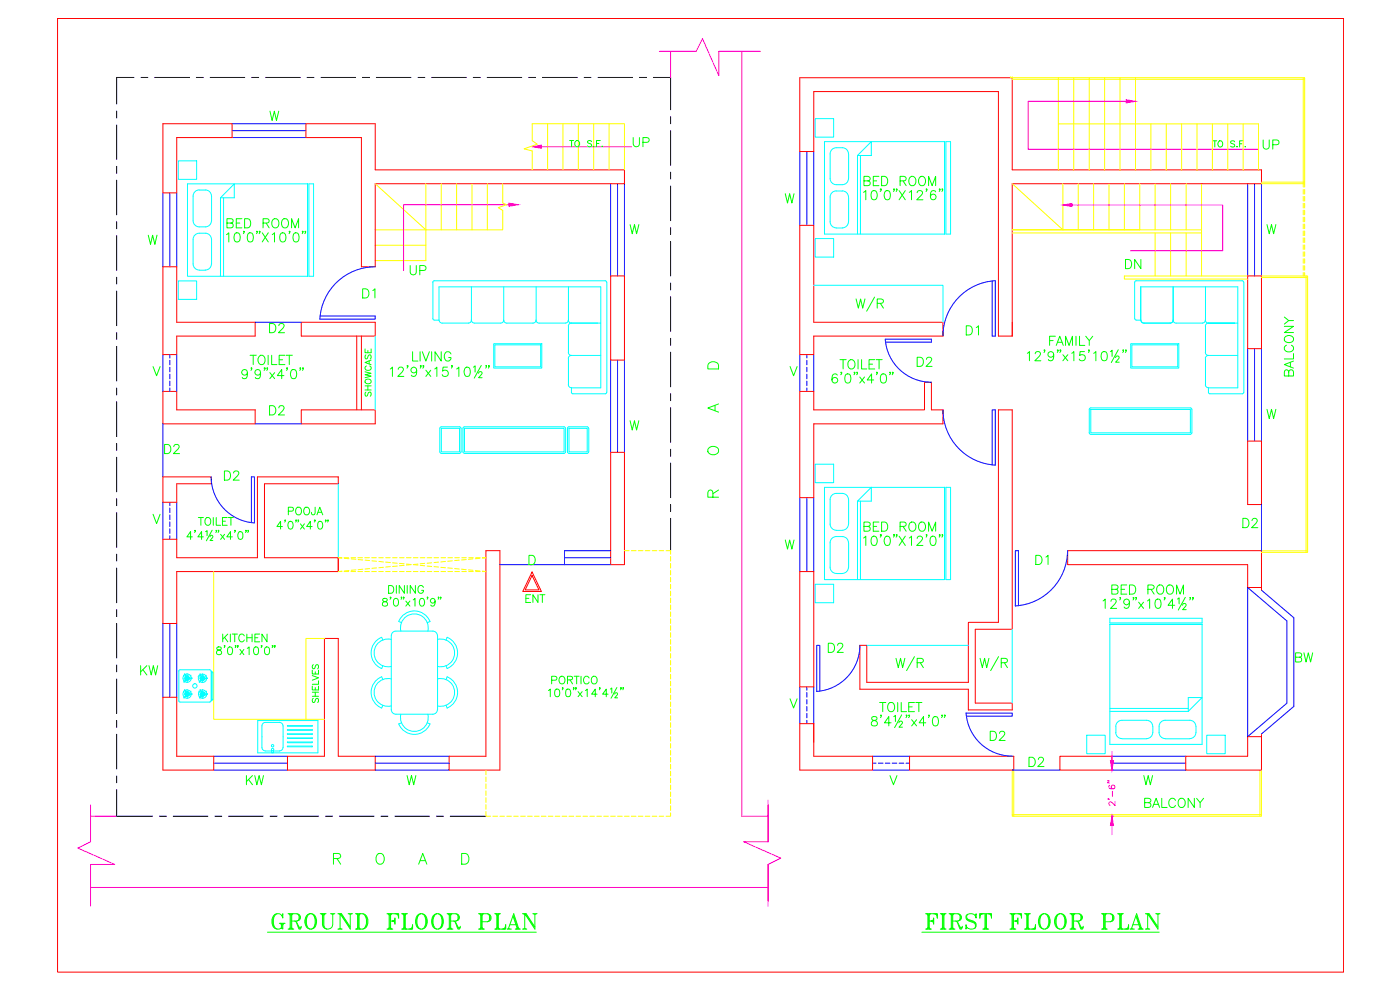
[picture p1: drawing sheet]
<svg xmlns="http://www.w3.org/2000/svg" width="420mm" height="297mm" viewBox="0 0 420 297" stroke-linecap="round" stroke-linejoin="round" font-family="sans-serif">
<defs><g id="words">
<g font-size="9.3" fill="#0f0">
<text x="79.4" y="280.8">%%UGROUND FLOOR PLAN</text>
<text x="275.9" y="280.8">%%UFIRST FLOOR PLAN</text>
</g>
<g font-size="7.9" fill="#0f0">
<text x="256.1" y="94.5">W/R</text>
<text x="268.1" y="202.5">W/R</text>
<text x="293.2" y="202.5">W/R</text>
</g>
<g font-size="6.6" fill="#0f0">
<text x="217" y="150.3" transform="rotate(-90 217 150.3)">R O A D</text>
<text x="99.1" y="260.3">R O A D</text>
</g>
<g font-size="6.2" fill="#0f0">
<text x="80.1" y="37.4">W</text>
<text x="189.1" y="45.2">UP</text>
<text x="258.2" y="56.8">BED ROOM</text>
<text x="67.4" y="69.5">BED ROOM</text>
<text x="336.9" y="81.8">DN</text>
<text x="107.9" y="90.7">D1</text>
<text x="314" y="104.8">FAMILY</text>
<text x="74.1" y="110.8">TOILET</text>
<text x="122.8" y="109.7">LIVING</text>
<text x="251.2" y="111.8">TOILET</text>
<text x="274.5" y="111.1">D2</text>
<text x="389.5" y="113.9" transform="rotate(-90 389.5 113.9)">BALCONY</text>
<text x="80.1" y="125.6">D2</text>
<text x="48.7" y="137.2">D2</text>
<text x="66.3" y="145.3">D2</text>
<text x="258.2" y="160.5">BED ROOM</text>
<text x="372.2" y="159.5">D2</text>
<text x="310.1" y="170.7">D1</text>
<text x="332.7" y="179.6">BED ROOM</text>
<text x="41.3" y="203.9">KW</text>
<text x="388.1" y="200">BW</text>
<text x="263.2" y="214.8">TOILET</text>
<text x="296.3" y="223.3">D2</text>
<text x="73" y="236.7">KW</text>
<text x="342.5" y="243.4">BALCONY</text>
</g>
<text font-size="6.2" fill="#0ff" x="122.1" y="83.6">UP</text>
<g font-size="5.7" fill="#0f0">
<text x="378.2" y="45.9">UP</text>
<text x="188.4" y="71.3">W</text>
<text x="379.2" y="71.3">W</text>
<text x="43.7" y="74.4">W</text>
<text x="80.1" y="100.9">D2</text>
<text x="288.9" y="101.6">D1</text>
<text x="115.7" y="179.2">DINING</text>
<text x="157" y="182">ENT</text>
<text x="247.6" y="196.8">D2</text>
<text x="308" y="231.1">D2</text>
</g>
<g font-size="5.3" fill="#0f0">
<text x="85.7" y="155.6">POOJA</text>
<text x="58.6" y="158.7">TOILET</text>
<text x="66" y="193.7">KITCHEN</text>
<text x="164.7" y="206.4">PORTICO</text>
</g>
<g font-size="4.9" fill="#0f0">
<text x="112.5" y="119.9" transform="rotate(-90 112.5 119.9)">SHOWCASE</text>
<text x="96.7" y="212" transform="rotate(-90 96.7 212)">SHELVES</text>
</g>
</g></defs>
<!-- layer: DIM -->
<path d="M197.9 15.4h11l1.9-3.8 4.9 11.1v-7.3h12.5M201.3 15.4v7.8M222.6 15.4v229.5h7.9M27.2 241.5v11.1l-3.8 1.9 11.1 4.9h-7.3v12.5M27.2 244.9h7.8M230.5 240.1v12.5h-7.3l11.1 4.9-3.8 1.9v11M230.5 259.4v12.5M27.2 266.3h203.3" fill="none" stroke="#f0f" stroke-width=".3"/>
<!-- layer: 0 -->
<g fill="none" stroke="#000" stroke-width=".3">
<path d="M35 33.3v2.1M35 37.5v10.3M40.2 23.2h-5.2v8M42.3 23.2h2.1M46.4 23.2h10.5M58.9 23.2h2.1M63.1 23.2h10.3M75.6 23.2h2M79.7 23.2h10.4M92.2 23.2h2M96.3 23.2h10.4M108.8 23.2h2.1"/>
<path d="M112.9 23.2h10.5M125.4 23.2h2.1M129.6 23.2h10.4M142 23.2h2.1M146.2 23.2h10.4M158.7 23.2h2M162.8 23.2h10.4M175.3 23.2h2.1M179.5 23.2h10.3M191.9 23.2h2.1M196.1 23.2h5.2v9.7M201.3 35v2.1"/>
<path d="M201.3 39.2v10.4M35 49.9v2.1M35 54.1v10.4M201.3 51.6v2.1M201.3 55.8v10.4M35 66.5v2.1M35 70.7v10.4M201.3 68.3v2.1M201.3 72.4v10.4M35 83.2v2.1M35 87.3v10.4M35 99.8v2.1"/>
<path d="M201.3 84.9v2.1M201.3 89.1v10.3M35 103.9v10.4M35 116.4v2.1M201.3 101.5v2.1M201.3 105.7v10.4M201.3 118.2v2M35 120.6v10.4M35 133.1v2M35 137.2v10.4M201.3 122.3v10.4M201.3 134.8v2.1"/>
<path d="M201.3 138.9v10.4M35 149.6v2.1M35 153.8v10.4M201.3 151.4v2.1M201.3 155.5v9.7M35 166.3v2.1M35 170.4v10.4M35 182.9v2.1M35 187.1v10.3M35 199.5v2.1M35 203.7v10.4M35 216.2v2"/>
<path d="M35 236.9v8h10.8M35 220.3v10.4M35 232.8v2.1M47.8 244.9h2.1M52 244.9h10.4M64.5 244.9h2M68.6 244.9h10.4M81.1 244.9h2.1M85.3 244.9h10.3M97.7 244.9h2.1M101.9 244.9h10.4M114.3 244.9h2.1"/>
<path d="M118.5 244.9h10.4M131 244.9h2.1M135.1 244.9h10.7"/>
</g>
<!-- layer: TEXT -->
<g fill="none" stroke="#0f0" stroke-width=".3">
<path d="M170.9 42.2h1.3M171.5 42.2v1.8M172.7 42.5l.2-.2a.84 .84 0 0 1 1.1 .9 .84 .84 0 0 1-1.3 .6l-.2-.5zM177.5 42.5l-.1-.2a.65 .65 0 0 0-1.1 .3l1.2 .9v.3l-.4 .2-.8-.2M178.1 43.9h.2zM179 43.1h.7M180.2 42.2h-1.2v1.8M180.6 43.9h.2zM235.7 58.1l.6 2.8 .7-2.8 .7 2.8 .6-2.8M259.2 57.7l.6-.5v2.7M261.8 57.3a.9 .9 0 0 1 1.3 .4 1.3 1.3 0 0 1 .1 1.6 1.3 1.3 0 0 1-1.4 .5 2.2 2.2 0 0 1 0-2.5zM265.8 57.3a.92 .92 0 0 1 1.3 .4 2.38 2.38 0 0 1-.3 2.1 .9 .9 0 0 1-1.3-.4 2.08 2.08 0 0 1 .3-2.1z"/>
<path d="M269.8 57.2l1.9 2.7M271.7 57.2l-1.9 2.7M272.9 57.7l.7-.5v2.7M275.3 57.8l.1-.4 .4-.2a.87 .87 0 0 1 1.1 .5l-.2 .6-1.6 1.6h1.9M280.8 57.6a.79 .79 0 0 0-.8-.4 .79 .79 0 0 0-.6 .5 1.65 1.65 0 0 0 .6 2.2 .85 .85 0 0 0 .9-.7 .85 .85 0 0 0-.7-1 .85 .85 0 0 0-1 .8M363.9 42.2h1.3M364.6 42.2v1.9M365.9 42.3a.87 .87 0 0 1 1.1 .9 .87 .87 0 0 1-1.1 .8l-.4-.6zM370.5 42.5l-.4-.3-.6 .1-.1 .6 1 .4 .1 .6-.4 .2-.8-.2M371.1 44h.2zM372 43.1h.7M373.2 42.2h-1.2v1.9"/>
<path d="M373.6 44h.2zM68 70.4l.7-.5v2.7M70.6 70a.93 .93 0 0 1 1.4 .4 1.75 1.75 0 0 1-.7 2.2h-.3a1.44 1.44 0 0 1-.6-2.2zM74.6 70a.89 .89 0 0 1 1.3 .4 2.31 2.31 0 0 1-.3 2.1 .9 .9 0 0 1-1.3-.4 2.38 2.38 0 0 1 .3-2.1zM78.7 69.9l1.8 2.7M80.5 69.9l-1.8 2.7M81.7 70.4l.7-.5v2.7M84.4 70a.89 .89 0 0 1 1.3 .4 1.75 1.75 0 0 1-.7 2.2h-.2a1.72 1.72 0 0 1-.4-2.6zM88.3 70a.88 .88 0 0 1 1.3 .4 1.79 1.79 0 0 1-.6 2.2h-.3a1.8 1.8 0 0 1-.4-2.6zM45.9 110l1.1 2.7 1-2.7M74.3 111.8a.87 .87 0 0 1-1.3 .7 .87 .87 0 0 1-.3-1.4 .87 .87 0 0 1 1.4 .2 2.58 2.58 0 0 1-.2 2.2 .82 .82 0 0 1-1.2-.3M78.2 111.8a.85 .85 0 0 1-1.2 .7 .85 .85 0 0 1-.3-1.3 .85 .85 0 0 1 1.4 .1 2.58 2.58 0 0 1-.3 2.2 .84 .84 0 0 1-1.2-.3"/>
<path d="M81 111.8l1.4 1.8M82.4 111.8l-1.4 1.8M85.2 112.7h-2l1.3-1.8v2.7M87.6 111a.92 .92 0 0 1 1.3 .4 2.38 2.38 0 0 1-.3 2.1 .9 .9 0 0 1-1.3-.4 2.08 2.08 0 0 1 .3-2.1zM117.1 110.7l.7-.5v2.7M119.5 110.8l.5-.6h.6l.3 .2a.88 .88 0 0 1-.2 1.2l-1.3 1.3h1.8M125.1 111.1a.87 .87 0 0 1-1.2 .7 .87 .87 0 0 1-.4-1.3 .87 .87 0 0 1 1.4 .1 1.91 1.91 0 0 1-.7 2.3l-.6-.1-.2-.2M127.8 111.1l1.5 1.8M129.3 111.1l-1.5 1.8M130.5 110.7l.6-.5v2.7M134.3 110.2h-1.3l-.2 1.2a.96 .96 0 0 1 1.5-.1 .96 .96 0 0 1-.2 1.5 .96 .96 0 0 1-1.4-.4M137 110.7l.7-.5v2.7"/>
<path d="M139.7 110.3a.84 .84 0 0 1 1.3 .4 1.41 1.41 0 0 1-.9 2.2 1.72 1.72 0 0 1-.4-2.6zM142.1 110.2l.5-.4v1.8M143.6 112v-.1a.55 .55 0 0 1 .6-.4 .55 .55 0 0 1 .5 .4l-1.1 1.4h1.1M144.4 109.6l-2.1 3.9M146 109.8h-.2h.2l-.2 .6M146.8 109.8h-.2h.2l-.2 .6M237.1 110l1.1 2.7 1-2.7M251.3 112.6a.83 .83 0 0 0-.8-.4 .83 .83 0 0 0-.7 .5 1.62 1.62 0 0 0 .7 2.2 .87 .87 0 0 0 .9-.8 .87 .87 0 0 0-.8-.9 .87 .87 0 0 0-.9 .8M253.9 112.3a.92 .92 0 0 1 1.3 .4 2.38 2.38 0 0 1-.2 2.1 .9 .9 0 0 1-1.3-.4 2.38 2.38 0 0 1 .2-2.1zM258 113.1l1.5 1.8M259.5 113.1l-1.5 1.8M262.2 114h-1.9l1.3-1.8v2.7"/>
<path d="M264.6 112.3a.95 .95 0 0 1 1.3 .4 1.79 1.79 0 0 1-.6 2.2h-.3a1.46 1.46 0 0 1-.7-2.2zM308.3 106l.6-.5v2.7M310.7 106.1l.5-.6 .9 .2a.87 .87 0 0 1-.2 1.2l-1.3 1.3h1.8M316.2 106.4a.87 .87 0 0 1-1.2 .7 .87 .87 0 0 1-.3-1.3 .87 .87 0 0 1 1.4 .1 1.91 1.91 0 0 1-.7 2.3l-.7-.1-.1-.2M319 106.4l1.5 1.8M320.5 106.4l-1.5 1.8M321.6 106l.7-.5v2.7M325.5 105.5h-1.4l-.1 1.2a.97 .97 0 0 1 1.5 0 .97 .97 0 0 1-.2 1.4 .97 .97 0 0 1-1.4-.4M328.2 106l.7-.5v2.7M330.9 105.6a.92 .92 0 0 1 1.3 .4 2.38 2.38 0 0 1-.3 2.1 .95 .95 0 0 1-1.3-.4 2.23 2.23 0 0 1 .3-2.1zM333.2 105.5l.6-.4v1.8M334.8 107.3v-.1a.55 .55 0 0 1 .5-.4 .55 .55 0 0 1 .6 .4l-1.1 1.5h1.1"/>
<path d="M335.6 104.9l-2.1 3.9M337.2 105.1l-.1 .1-.2-.1h.3l-.3 .6M338 105.1l-.1 .1-.2-.1h.3l-.3 .6M189.1 126.2l.6 2.8 .7-2.8 .7 2.8 .6-2.8M380.2 122.8l.7 2.8 .7-2.8 .6 2.8 .7-2.8M45.9 154.3l1.1 2.8 1-2.8M61.7 159.5l.4-.3v1.5M63.7 159.1l-1.8 3.2M71.7 159.6a.72 .72 0 0 1 1.1 .4l.1 .5a1 1 0 0 1-.6 1.3h-.2a1.45 1.45 0 0 1-.4-2.2zM73.9 159.2h-.2h.2l-.2 .6M74.5 159.2h-.2h.2l-.2 .6M84.8 158h-1.7l1.1-1.6v2.4"/>
<path d="M86.7 156.5a.72 .72 0 0 1 1.1 .4 1.08 1.08 0 0 1 .1 1.3 1.08 1.08 0 0 1-1.2 .4 1.73 1.73 0 0 1 0-2.1zM90.2 157.2l1.2 1.6M91.4 157.2l-1.2 1.6M93.7 158h-1.7l1.1-1.6v2.4M95.6 156.5a.72 .72 0 0 1 1.1 .4 1.08 1.08 0 0 1 .1 1.3 1.08 1.08 0 0 1-1.2 .4l-.3-.9zM57.7 161.1h-1.6l1.1-1.6v2.3M61 161.1h-1.6l1.1-1.6v2.3M63 161.1a.43 .43 0 0 1 .6-.5 .43 .43 0 0 1 .2 .7l-.8 .9h.9M66.2 160.3l1.2 1.5M67.4 160.3l-1.2 1.5M69.7 161.1h-1.6l1.1-1.6v2.3M115 179.7l-.1 .4 .3 .3a.86 .86 0 0 1 .9 .3 .86 .86 0 0 1 .1 1l-.9 .2-.5-.5a1.12 1.12 0 0 1 1.3-1.1l.1-.4a.87 .87 0 0 0-1.2-.2z"/>
<path d="M118.4 179.7a.72 .72 0 0 1 1.1 .3l.1 .6a.98 .98 0 0 1-.9 1.3 1.5 1.5 0 0 1-.3-2.2zM126.2 179.7a.72 .72 0 0 1 1.1 .3 1.08 1.08 0 0 1 .1 1.3 1.08 1.08 0 0 1-1.2 .4 1.73 1.73 0 0 1 0-2zM131.7 179.2h-.2h.2l-.2 .6M132.3 179.2h-.2h.2l-.2 .6M158.8 166.6h.9a1.49 1.49 0 0 1 1 1.4 1.49 1.49 0 0 1-1 1.4h-.9zM235.7 162l.6 2.8 .7-2.8 .7 2.8 .6-2.8M259.2 161.4l.6-.5v2.8M261.8 161a.83 .83 0 0 1 1.3 .4 1.42 1.42 0 0 1-.9 2.3 1.51 1.51 0 0 1-.7-2.3zM265.8 161a.84 .84 0 0 1 1.3 .4 1.41 1.41 0 0 1-1 2.3 1.72 1.72 0 0 1-.3-2.7zM269.8 160.9l1.9 2.8M271.7 160.9l-1.9 2.8M272.9 161.4l.7-.5v2.8"/>
<path d="M275.3 161.5l.5-.6h.5l.6 .5-.5 .9-1.3 1.4h1.9M279.5 161a.83 .83 0 0 1 1.3 .4 1.41 1.41 0 0 1-.9 2.3 1.8 1.8 0 0 1-.4-2.7zM347 179.9a.88 .88 0 0 1 1.3 .4 1.41 1.41 0 0 1-.9 2.2 1.85 1.85 0 0 1-.4-2.6zM355.7 179.2l-2.1 3.8M65.2 194.2a.45 .45 0 0 0 .2 .8l.4 .1a.68 .68 0 0 1 .7 .6 .68 .68 0 0 1-.5 .7l-.8-.1-.2-.3a1.11 1.11 0 0 1 1.3-1.1l.1-.5a.81 .81 0 0 0-1.2-.2zM68.6 194.2a.74 .74 0 0 1 1.1 .3 1.09 1.09 0 0 1 .1 1.3 1.09 1.09 0 0 1-1.2 .5l-.3-.9zM72 194.9l1.2 1.5M73.2 194.9l-1.2 1.5M74.2 194.5l.6-.4v2.3M76.4 194.2a.74 .74 0 0 1 1.1 .3l.1 .6a1 1 0 0 1-.8 1.3 1.46 1.46 0 0 1-.4-2.2zM79.7 194.2a.74 .74 0 0 1 1.1 .3l.1 .6a1 1 0 0 1-.9 1.3 1.5 1.5 0 0 1-.3-2.2zM121.8 180.3l1.2 1.6"/>
<path d="M123 180.3l-1.2 1.6M124 180l.5-.5v2.4M130.6 180.3a.72 .72 0 0 1-1 .7 .72 .72 0 0 1-.3-1.2 .72 .72 0 0 1 1.2 .1 1.13 1.13 0 0 1 .1 1.3 1.13 1.13 0 0 1-1.2 .5l-.1-.2M331 180.3l.7-.6v2.8M333.4 180.4l.1-.4 .4-.3 1 .3a.87 .87 0 0 1-.3 1.2l-1.3 1.3h1.8M339 180.7a.87 .87 0 0 1-1.2 .7 .87 .87 0 0 1-.4-1.4 .87 .87 0 0 1 1.4 .1 1.98 1.98 0 0 1-.6 2.4l-.8-.4M341.7 180.7l1.5 1.8M343.2 180.7l-1.5 1.8M344.4 180.3l.6-.6v2.8M352.6 181.6h-2l1.3-1.9v2.8M354.9 181.6v-.1a.54 .54 0 0 1 .6-.5 .54 .54 0 0 1 .5 .5l-1.1 1.4h1.1M164.6 207.2l.5-.4v2.2"/>
<path d="M166.8 206.8a.8 .8 0 0 1 1.1 .4l.1 .5a1 1 0 0 1-.7 1.3h-.2a1.48 1.48 0 0 1-.3-2.2zM170.1 206.8a.8 .8 0 0 1 1.1 .4 1.09 1.09 0 0 1 .1 1.3 1.09 1.09 0 0 1-1.2 .5l-.3-.9zM173.5 207.5l1.2 1.5M174.7 207.5l-1.2 1.5M175.7 207.2l.5-.4v2.2M179.2 208.3h-1.7l1.1-1.5v2.2M182.5 208.3h-1.7l1.1-1.5v2.2M183.2 206.8l.4-.4v1.5M184.5 208.3l.1-.4a.47 .47 0 0 1 .7 .3l-.8 1.2h.8M185.1 206.3l-1.7 3.2M186.4 206.4h-.2h.2l-.2 .6M187.1 206.4h-.2h.2l-.2 .6"/>
<path d="M237.1 209.7l1.1 2.7 1-2.7M261.7 215.1a.57 .57 0 0 0 .3 1 1.01 1.01 0 0 1 1.1 .4 1.01 1.01 0 0 1 0 1.2l-1 .1a.81 .81 0 0 1-.6-.9 .81 .81 0 0 1 .8-.7l.5-.1a.57 .57 0 0 0 .3-1zM267.4 216.9h-2l1.3-1.9v2.8M269.8 216.9a.51 .51 0 0 1 .6-.5 .51 .51 0 0 1 .3 .7l-.9 1.1h1M270.6 214.5l-2.1 3.8M273.6 215.9l1.5 1.9M275.1 215.9l-1.5 1.9M277.8 216.9h-2l1.4-1.9v2.8M280.2 215.1a.88 .88 0 0 1 1.3 .5 1.41 1.41 0 0 1-.9 2.2 1.54 1.54 0 0 1-.6-2.2zM282.8 214.6h-.2h.2l-.2 .7M283.6 214.6h-.2h.2l-.2 .7M122.2 232.7l.6 2.8 .7-2.8 .7 2.8 .6-2.8"/>
<path d="M267.1 232.7l1 2.8 1.1-2.8M343.3 232.7l.6 2.8 .7-2.8 .6 2.8 .7-2.8M80.3 279.7h80.7M276.6 279.7h71.3"/>
</g>
<!-- layer: WALL -->
<g fill="none" stroke="#f00" stroke-width=".3">
<path d="M17.3 5.5h385.9v286.2h-385.9zM48.9 37.1h20.7v4.2h-16.6v16.6h-4.1zM91.8 37.1h20.8v13.9h74.8v4.1h-74.8v25h-4.1v-38.8h-16.7zM240 23.3h63.8v27.7h74.8v4.1h-74.8v45.7h-4.2v-73.3h-55.4v18h-4.2zM240 67.6h4.2v29.1h38.8v4.1h-38.8v5.6h-4.2zM48.9 80.1h4.1v16.6h23.6v4.1h-23.6v5.6h-4.1zM90.4 96.7h22.2v4.1h-22.2zM183.3 82.8h4.1v25.2h-4.1zM374.4 82.8h4.2v21.8h-4.2zM48.9 117.4h4.1v5.6h23.6v4.2h-27.7zM107.1 100.8v22.2M108.5 100.8v22.2"/>
<path d="M240 117.4h4.2v5.6h33.3v-8.3h2v8.3h3.5v4.2h-38.8v22.1h-4.2zM90.4 123h22.2v4.2h-22.2zM183.3 135.7h4.1v33.7h-4.1zM299.6 123h4.2v65.8h-11.1v22.1h11.1v2.1h-13.2v-6.2h-32.5v-13.2h2v11.1h30.5v-18h9zM374.4 132.3h4.2v19.1h-4.2zM48.9 143.1h14.5v2.1h-10.4v5.5h-4.1zM48.9 161.8h4.1v5.5h24.3v-24.2h24.2v2.1h-22.1v22.1h22.1v4.2h-48.5v15.6h-4.1zM101.5 167.3v4.2M145.8 165.2h4.2v65.9h-15.2v-4.2h11zM159.7 171.6l2.8 5.9h-5.6zM159.7 172.7l2.1 4.3h-4.2zM240 171.5h4.2v34.6h-4.2z"/>
<path d="M378.6 176.3h-4.2v-6.9h-54v-4.2h58.2v11.9M378.6 169.4h.1M97.4 191.6h4.1v35.3h11.1v4.2h-26.3v-4.2h11.1zM48.9 209.2h4.1v17.7h11.1v4.2h-15.2zM240 217.1h4.2v9.8h17.7v4.2h-21.9zM273 226.9h31.2v4.2h-31.2zM318.1 226.9h15.6v4.2h-15.6zM378.6 220.2v10.9h-22.7v-4.2h18.5v-5.9h4.2"/>
</g>
<!-- layer: STR -->
<g fill="none" stroke="#ff0" stroke-width=".3">
<path d="M164.3 37.1v13.9M169 37.1v13.9M173.6 37.1v13.9M178.2 37.1v13.9M182.8 37.1v13.9M303.3 23.3h.1M303.3 23.3h88.2v31.8M303.8 23.3h.1M303.8 23.8h87.7M317.6 37.2h60.1v13.9M317.6 23.3v27.8M322.2 23.3v27.8"/>
<path d="M326.9 23.3v27.8M331.5 23.3v27.8M336.1 23.3v27.8M340.8 23.3v27.8M345.4 37.2v13.9M350 37.2v13.9M354.6 37.2v13.9M359.2 37.2v13.9M363.9 37.2v13.9M368.5 37.2v13.9M373.1 37.2v13.9M391.1 23.3v32.8"/>
<path d="M112.6 55.1l15.2 13.9M127.8 55.1v23.1h-15.2M132.4 55.1v13.9M137 55.1v13.9M141.6 55.1v13.9M146.3 55.1v13.9M150.9 55.1v5.8l1.2 .5-2.6 .9 1.4 .8v5.9h-38.3M159.7 51v-5.7l-2.4-.6 3.9-1.4-1.5-1.1v-5.1h27.7v13.9M303.8 55.1l15.2 13.9v-13.9M323.6 55.1v13.9M328.2 55.1v13.9M332.8 55.1v13.9"/>
<path d="M337.4 55.1v13.9M342.1 55.1v13.9M346.7 55.1v13.9M351.3 55.1v13.9M356 55.1v13.9M360.6 55.1v27.7M378.6 55.1h12.9v1M378.6 54.7h12.9M391.1 56.9v1.4M391.1 58.9v1.4M391.5 56.9v1.4M391.5 58.9v1.4"/>
<path d="M112.6 73.6h15.2M303.8 69h56.8M303.8 69.9h56.8M346.7 69.9v12.9M351.3 69.9v12.9M356 69.9v12.9M391.1 61v1.4M391.1 63.1v1.4M391.1 65.2v1.3M391.1 67.2v1.4M391.1 69.3v1.4M391.1 71.4v1.4"/>
<path d="M391.1 73.5v1.3M391.1 75.6v1.3M391.1 77.6v1.4M391.1 79.7v1.4M391.5 61v1.4M391.5 63.1v1.4M391.5 65.2v1.3M391.5 67.2v1.4M391.5 69.3v1.4M391.5 71.4v1.4M391.5 73.5v1.3M391.5 75.6v1.3"/>
<path d="M391.5 77.6v1.4M391.5 79.7v1.4M374.4 82.8h-37v.9h37M378.6 82.8h13.8v82.9h-13.8M378.6 83.3h13.8M391.1 81.8v1M391.5 81.8v1M392 82.8v82.9M64.1 171.5v44.3h33.3M102.6 167.3h-1.1l1.2 .1M102.7 171.4l-1.2 .1h1.1M103.3 171.5h1.3"/>
<path d="M103.3 167.3h1.3M103.3 167.5l1.4 .1M104.7 171.2l-1.4 .1M105.3 171.5h1.4M105.3 167.3h1.4M105.4 167.7l1.4 .1M106.8 171l-1.4 .1M107.4 171.5h1.4M107.4 167.3h1.4M107.5 167.9l1.4 .1M108.9 170.8l-1.4 .1M109.5 171.5h1.4"/>
<path d="M109.5 167.3h1.4M109.6 168.1l1.3 .1M110.9 170.6l-1.3 .1M111.5 171.5h1.4M111.5 167.3h1.4M111.6 168.3l1.4 .1M113 170.4l-1.4 .1M113.7 171.5h1.3M113.7 167.3h1.3M113.7 168.4l1.4 .2M115.1 170.2l-1.4 .1M115.7 171.5h1.4"/>
<path d="M115.7 168.7l1.4 .1M115.7 167.3h1.4M117.1 170l-1.4 .1M117.8 171.5h1.4M117.8 168.9l1.4 .1M117.8 167.3h1.4M119.2 169.8l-1.4 .2M119.9 171.5h1.4M119.9 169l1.4 .2M119.9 167.3h1.4M121.3 169.6l-1.4 .2M122 171.5h1.4"/>
<path d="M122 169.2l1.4 .2M122 167.3h1.4M123.4 169.4l-1.4 .1M124 171.5h1.4M124 169.4l1.4 .1M124 167.3h1.4M125.4 169.2l-1.4 .2M126.1 171.5h1.4M126.1 169.6l1.4 .2M126.1 167.3h1.4M127.5 169l-1.4 .2M128.2 171.5h1.4"/>
<path d="M128.2 169.8l1.3 .2M128.2 167.3h1.4M129.5 168.9l-1.3 .1M130.3 171.5h1.4M130.3 170l1.3 .1M130.3 167.3h1.4M131.6 168.7l-1.3 .1M132.3 170.2l1.4 .1M132.3 171.5h1.4M132.3 167.3h1.4M133.7 168.4l-1.4 .2M134.4 170.4l1.4 .1"/>
<path d="M134.4 171.5h1.4M134.4 167.3h1.4M135.8 168.3l-1.4 .1M136.4 170.6l1.4 .1M136.5 171.5h1.4M136.5 167.3h1.4M137.8 168.1l-1.4 .1M138.5 170.8l1.4 .1M138.6 171.5h1.4M138.6 167.3h1.4M139.9 167.9l-1.4 .1M140.6 171l1.3 .1"/>
<path d="M140.7 171.5h1.3M140.7 167.3h1.3M141.9 167.7l-1.3 .1M142.7 171.2l1.3 .1M142.7 171.5h1.4M142.7 167.3h1.4M144 167.5l-1.3 .1M144.7 171.4l1.1 .1h-1M144.8 167.3h1l-1.1 .1M187.4 165.2h1.4M189.5 165.2h1.4M191.6 165.2h1.4"/>
<path d="M193.6 165.2h1.4M195.7 165.2h1.4M197.8 165.2h1.4M199.9 165.2h1.4v1.1M201.3 167v1.4M201.3 169v1.4M201.3 171.2v1.3M201.3 173.2v1.4M201.3 175.3v1.4M201.3 177.4v1.4M201.3 179.5v1.3M378.6 165.3h13.8"/>
<path d="M97.4 191.6h-5.6v24.2M201.3 181.5v1.4M201.3 183.6v1.4M201.3 185.7v1.4M201.3 187.7v1.4M201.3 189.8v1.4M201.3 191.9v1.4M201.3 194v1.4M201.3 196.1v1.3M201.3 198.2v1.3M201.3 200.2v1.4M201.3 202.3v1.4"/>
<path d="M201.3 204.4v1.4M201.3 206.5v1.4M201.3 208.5v1.4M201.3 210.6v1.4M201.3 212.7v1.4M201.3 214.8v1.4M201.3 216.8v1.4M201.3 218.9v1.4M145.8 231.1v1.4M145.8 233.1v1.4M145.8 235.2v1.4M145.8 237.3v1.4"/>
<path d="M145.8 239.4v1.3M201.3 221v1.4M201.3 223.1v1.4M201.3 225.2v1.4M201.3 227.2v1.4M201.3 229.3v1.4M201.3 231.4v1.4M201.3 233.5v1.4M201.3 235.5v1.4M201.3 237.6v1.4M201.3 239.7v1.4M303.8 231.1v13.8h74.8v-13.8"/>
<path d="M304.2 231.1v13.8M378.1 231.1v13.8M145.8 243.5v1.4h1.4M145.8 241.4v1.4M147.9 244.9h1.4M150 244.9h1.4M152.1 244.9h1.4M154.2 244.9h1.3M156.3 244.9h1.3M158.3 244.9h1.4M160.4 244.9h1.4M162.5 244.9h1.4"/>
<path d="M164.5 244.9h1.4M166.6 244.9h1.4M168.7 244.9h1.4M170.8 244.9h1.4M172.9 244.9h1.3M175 244.9h1.3M177 244.9h1.4M179.1 244.9h1.4M181.2 244.9h1.4M183.3 244.9h1.4M185.3 244.9h1.4M187.4 244.9h1.4"/>
<path d="M189.5 244.9h1.4M191.6 244.9h1.4M193.6 244.9h1.4M195.7 244.9h1.4M197.8 244.9h1.4M201.3 243.9v1h-1.4M201.3 241.8v1.4M303.8 244.4h74.8"/>
</g>
<!-- layer: FUR -->
<g fill="none" stroke="#0ff" stroke-width=".3">
<path d="M244.6 35.6h5.6v5.5h-5.6zM53.5 48.3h5.5v5.5h-5.5zM59.8 57a1.84 1.84 0 0 0-1.8 1.8v7.4a1.84 1.84 0 0 0 1.8 1.9h1.8M59.8 57h1.8M61.6 57a1.84 1.84 0 0 1 1.9 1.8l-.1 7.9a1.84 1.84 0 0 1-1.8 1.4M66.2 59.4v23.5M67.1 59.4v23.5M70.3 55.2v4.2h-4.1zM92.3 55.2h-36v27.7h36M92.7 55.2h1.4v27.7h-1.4zM249.1 46.2v7.4a1.84 1.84 0 0 0 1.9 1.8h1.8M251 57.3a1.84 1.84 0 0 0-1.9 1.8v7.4a1.84 1.84 0 0 0 1.9 1.9"/>
<path d="M251 57.3h1.8M252.8 57.3a1.91 1.91 0 0 1 1.9 1.8l-.1 7.4a1.84 1.84 0 0 1-1.8 1.9M252.8 44.3a1.84 1.84 0 0 1 1.8 1.9M252.8 44.3a3.3 3.3 0 0 0-3.1 .6l-.6 1.3M254.7 46.2l-.1 7.4a1.84 1.84 0 0 1-1.8 1.8M257.3 46.7v23.5M258.2 46.7v23.5M261.5 42.5v4.2h-4.2zM283.5 42.5v27.7v-27.7M283.5 42.5h-36.1v27.7h36.1M283.9 42.5h1.4v27.7h-1.4zM58 79.2a1.84 1.84 0 0 0 1.8 1.8"/>
<path d="M58 71.8v7.4M61.6 70a1.84 1.84 0 0 1 1.9 1.8M61.6 70a3.3 3.3 0 0 0-3.1 .5l-.5 1.3M63.5 79.2a1.84 1.84 0 0 1-1.9 1.8M63.5 71.8v7.4M244.6 71.6h5.6v5.5h-5.6zM251 68.4h1.8M53.5 84.3h5.5v5.5h-5.5zM59.8 81.1h1.8M92.3 82.9v-27.7v27.7M129.9 95.6l.4 .4 1.4 .1M129.9 84.7v10.9"/>
<path d="M130.3 84.2l51.6 .1 .2 .4v33l-.5 .5h-9.6l-.5-.5v-1.3h8.8v-30.3h-48.6v10M131.8 96a.91 .91 0 0 0 .9 .9h7.9a.91 .91 0 0 0 .9-.9M141.5 96a.91 .91 0 0 0 .9 .9h7.9a.91 .91 0 0 0 .9-.9M141.5 86.1v10M151.2 86.1v10M151.2 96a.91 .91 0 0 0 .9 .9h7.9a.91 .91 0 0 0 .9-.9 .91 .91 0 0 0 .9 .9h7.9a.91 .91 0 0 0 .9-.9 .91 .91 0 0 0 .9 .9 .91 .91 0 0 0-.9 1M160.9 86.1v10M170.6 86.1v10M170.6 97.9v7.8M171.5 96.9h8.8M244.2 85.6h38.8v11.1M340.6 84.5l.4-.3h31.8l.4 .3 .1 33.2-.3 .4-9.9 .1-.4-.5v-1.3h8.8v-30.3h-29.2v10l-1.3-.1-.5-.4z"/>
<path d="M342.4 96a.91 .91 0 0 0 .9 .9M352 96a.91 .91 0 0 1-.9 .9M352 96a.91 .91 0 0 0 1 .9M352 86.1v10M352.1 86.1v9.9a.91 .91 0 0 1-.9 .9h-7.9a.91 .91 0 0 1-1-.9M353 96.9h7.8M360.8 96.9a.91 .91 0 0 0 .9-.9 .91 .91 0 0 0 .9 .9 .91 .91 0 0 0-.9 1M361.8 86.1v10M361.8 97.9v7.8M370.5 96.9h-7.8h8.8M112.6 100.8v22.2M148.2 103.1h14.4v7.3h-14.4z"/>
<path d="M148.5 103.5h13.8v6.6h-13.8zM170.6 105.7a.91 .91 0 0 0 .9 .9 .91 .91 0 0 0-.9 .9M170.6 115.4a.91 .91 0 0 0 .9 .9M170.6 107.6v7.8M171.5 106.6h8.8M339.3 103.1h14.5v7.3h-14.5zM339.7 103.5h13.7v6.6h-13.7zM361.7 115.4a.91 .91 0 0 0 .9 .9M361.7 105.7a.91 .91 0 0 0 .9 .9 .91 .91 0 0 0-.9 .9M361.8 107.6v7.8M362.7 106.6h8.8M132.1 128.3l.3-.2h5.5l.4 .2v7.3l-.2 .4h-5.7l-.3-.2z"/>
<path d="M132.5 128.5h5.4v7.1h-5.4zM139.4 128.5h29.9v7.1h-29.9zM169.7 128.5l-.4-.4h-29.9l-.5 .4v7.1l.5 .4 29.9 .1 .4-.5M169.8 128.5v7.1M170.4 128.3l.4-.2h5.4l.4 .2 .1 7.3-.3 .4h-5.6l-.4-.2zM170.8 128.5h5.4v7.1h-5.4zM244.6 139.3h5.6v5.5h-5.6zM327.4 122.9h29.9v7h-29.9zM357.2 122.4l.5 .4M357.3 122.4h-30l-.4 .5v7l.4 .4h30M357.7 129.9l-.5 .4M357.7 122.9v7"/>
<path d="M101.5 145.2v22.1M251 159.1h1.8M252.8 148a1.84 1.84 0 0 1 1.8 1.9v7.8a1.84 1.84 0 0 1-1.8 1.4M252.8 148a3.3 3.3 0 0 0-3.1 .6l-.6 1.3v7.3a1.84 1.84 0 0 0 1.9 1.9M257.3 150.4l4.2-4.2v4.2zM257.3 150.4v23.5M258.2 150.4v23.5M283.5 146.2v27.7v-27.7M283.5 146.2h-36.1v27.7h36.1M283.9 146.2h1.4v27.7h-1.4zM244.6 175.3h5.6v5.5h-5.6zM249.1 162.9v7.3"/>
<path d="M249.1 170.2a1.84 1.84 0 0 0 1.9 1.8M251 172.1h1.8M252.8 161a1.84 1.84 0 0 1 1.8 1.8M252.8 161a3.3 3.3 0 0 0-3.1 .5l-.6 1.3M254.6 170.2a1.84 1.84 0 0 1-1.8 1.8M254.7 162.9v7.3M114.5 191.2a5.1 5.1 0 0 0-3.1 4.7 5.1 5.1 0 0 0 3.1 4.7M114.6 191.2l.3 .9M114.9 199.7l-.3 .9M117.4 191.8a4.2 4.2 0 0 0-5.1 4.1 4.2 4.2 0 0 0 5.1 4M120.3 189.4a4.2 4.2 0 0 1 4.1-5.2 4.2 4.2 0 0 1 4 5.2M120.5 186.8l-.8-.4a5.1 5.1 0 0 1 4.7-3.1 5.1 5.1 0 0 1 4.6 3.1l-.8 .4"/>
<path d="M129.9 189.4a1.44 1.44 0 0 1 1.4 1.4v22.1a1.38 1.38 0 0 1-1.4 1.4M129.9 189.4h-11.1a1.38 1.38 0 0 0-1.4 1.3v22.2a1.38 1.38 0 0 0 1.4 1.4h11.1M131.3 191.8a4.2 4.2 0 0 1 5.1 4.1 4.2 4.2 0 0 1-5.1 4M133.9 199.7l.3 .9M134.2 191.2a5.1 5.1 0 0 1 3.1 4.7 5.1 5.1 0 0 1-3.1 4.7M134.2 191.2l-.3 .9M260.1 193.6h30.5M303.8 188.8v22.1M333.1 187.3v36.1h27.7v-36.1M333.1 185.5h27.7v1.4h-27.7zM360.8 187.3h-27.7h27.7M53.6 210.2l.4 .5"/>
<path d="M54 201l-.4 .4 .1 8.9M54.1 201h8.8l.4 .4M55.1 207.6h.1M55.1 202.9h.1M55.2 204.6h.1M55.4 202.3l.5 .8M55.4 202.2l.6 .9M55.8 208.6l-.5 .8 .6-.7M55.8 203.9l-.6 .7M55.9 203.9l-.7 .8M56 207.8l-.5-.8 .4 .9M56.2 209.6h.1"/>
<path d="M56.2 204.8h.1M56.6 208.2l1 .1M56.6 203.5h1M56.7 208.3h.9M57.3 207.6h.1M57.3 202.9h.1M57.6 203.4l-.9 .1M59.7 202.9h.1M59.7 207.6h.1M60.4 203.9l-.6 .7 .7-.6M60.5 208.6l-.6 .8M60.5 208.7l-.6 .7"/>
<path d="M60.6 203.1l-.5-.9 .4 .9M60.6 207.8l-.5-.8 .4 .9M60.8 204.8h.1M60.8 209.6h.1M61.3 203.5h.9l-.9 .1M61.3 208.2l1 .1M61.3 208.3h1M61.8 202.9h.1M61.9 207.6h.1M63.3 210.2l-.4 .5h-8.8M63.4 201.4v8.9M63.5 201.5l.4 .4-.1 7.9-.3 .4"/>
<path d="M63.5 201.5v8.7M77.3 216.2h18.1v9.7h-18.1zM86.3 217.7v.2h7.4M86.4 217.7h7.3M93.7 218.9v.2M93.7 217.7v.2M93.7 218.9l-7.5 .1 7.5 .1M114.5 203.1a5.1 5.1 0 0 0-3.1 4.7 5.1 5.1 0 0 0 3.1 4.6M114.6 203.1l.3 .8M114.9 211.6l-.3 .9M117.4 203.7a4.2 4.2 0 0 0-5.1 4.1 4.2 4.2 0 0 0 5.1 4M120.3 214.3a4.2 4.2 0 0 0 4.1 5.2 4.2 4.2 0 0 0 4-5.2"/>
<path d="M120.5 216.9l-.8 .3a5.1 5.1 0 0 0 4.7 3.1 5.1 5.1 0 0 0 4.6-3.1l-.8-.3M131.3 203.7a4.2 4.2 0 0 1 5.1 4.1 4.2 4.2 0 0 1-5.1 4M133.9 211.6l.3 .9M134.2 203.1a5.1 5.1 0 0 1 3.1 4.7 5.1 5.1 0 0 1-3.1 4.6M134.2 203.1l-.3 .8M333.1 212.6h23.5M333.1 213.4h23.5M334.9 219.8a1.84 1.84 0 0 0 1.8 1.8l7.4 .1M334.9 218v1.8M344.1 216.1a1.84 1.84 0 0 1 1.8 1.9 3.3 3.3 0 0 1-.5 3.1l-1.3 .5M344.1 216.1h-7.4a1.84 1.84 0 0 0-1.8 1.9M348.4 216.7l1.3-.6h7.4a1.84 1.84 0 0 1 1.8 1.9 3.3 3.3 0 0 1-.5 3.1l-1.3 .6-7.4-.1a1.84 1.84 0 0 1-1.8-1.8 3.3 3.3 0 0 1 .5-3.1z"/>
<path d="M356.6 209.3h4.2l-4.2 4.1zM81.5 225.3l-2.2-.1-.6-.6-.1-6.8 .2-.6 .5-.4 4.6-.1 .6 .2 .4 .6v7.1l-.7 .6-2.2 .1M81.5 225.1v.8h.5v-.7M86.3 221.4v.2h7.4M86.3 220.1v.2h7.4M86.4 221.4h7.3M86.4 220.2h7.3M93.7 223.9v.2M93.7 222.6v.2M93.7 221.4v.2M93.7 220.1v.2M93.7 223.9l-7.5 .1 7.5 .1"/>
<path d="M93.7 222.6l-7.5 .1 7.5 .1M326.1 220.6h5.6v5.5h-5.6zM362.2 220.6h5.5v5.5h-5.5z"/>
<circle cx="56.2" cy="208.3" r="1.25"/>
<circle cx="56.2" cy="203.5" r="1.25"/>
<circle cx="56.2" cy="208.3" r=".7"/>
<circle cx="56.2" cy="203.5" r=".7"/>
<circle cx="58.5" cy="205.8" r=".66"/>
<circle cx="60.8" cy="203.5" r="1.25"/>
<circle cx="60.8" cy="203.5" r=".7"/>
<circle cx="60.8" cy="208.3" r="1.25"/>
<circle cx="60.8" cy="208.3" r=".7"/>
<circle cx="81.8" cy="223.8" r=".36"/>
<circle cx="81.8" cy="224.9" r=".36"/>
</g>
<!-- layer: WIN -->
<g fill="none" stroke="#00f" stroke-width=".3">
<path d="M69.6 37.1h22.2M69.6 39.2h22.2M48.9 57.9v22.2M51 57.9v22.2M53 57.9v22.2M69.6 41.3h22.2M183.3 55.1v27.7M185.3 55.1v27.7M187.4 55.1v27.7M240 45.5v22.1M242.1 45.5v22.1M244.2 45.5v22.1"/>
<path d="M374.4 55.1v27.7M376.5 55.1v27.7M378.6 55.1v27.7M76.6 96.7h13.8M96.1 94.8h16.5v1h-16.6M112.6 80.1a16.6 16.6 0 0 0-16.6 15.6M297.8 84.3v16.5h.9v-16.6a16.6 16.6 0 0 0-15.7 16.6M48.9 106.4v11M51 106.4v1M51 108.1v1.4M51 110.2v1.3M51 112.3v1.4"/>
<path d="M51 114.3v1.4M51 116.4v1M53 106.4v11M183.3 108v27.7M185.3 108v27.7M187.4 108v27.7M240 106.4v11M242.1 106.4v1M242.1 108.1v1.4M242.1 110.2v1.3M242.1 112.3v1.4M242.1 114.3v1.4"/>
<path d="M242.1 116.4v1M244.2 106.4v11M265.7 101.7a13.9 13.9 0 0 0 13.8 13M265.7 101.8h13.8v.9h-13.7M374.4 104.6v27.7M376.5 104.6v27.7M378.6 104.6v27.7M48.9 127.2v15.9M76.6 127.2h13.8M283 123a16.6 16.6 0 0 0 15.7 16.5v-16.5h-.9v16.5M48.9 150.7v11.1M51 150.7v1"/>
<path d="M51 152.4v1.4M51 154.5v1.4M51 156.6v1.4M51 158.7v1.4M53 150.7v11.1M63.4 143.1a13.9 13.9 0 0 0 12.9 13.8M75.4 156.8v-13.7h1v13.8M240 149.3v22.2M242.1 149.3v22.2M244.2 149.3v22.2M378.6 151.4v13.8M51 160.7v1.1"/>
<path d="M150 169.4h33.3M169.4 167.3h13.9M183.3 165.2h-13.9v4.2M320.4 165.2a16.6 16.6 0 0 1-15.7 16.6M374.4 176.3l11.8 10v24.7l-11.8 10zM378.6 177.1l9.7 8.2v26.7l-9.7 8.2M48.9 187.1v22.1M51 187.1v22.1M53 187.1v22.1M258.1 193.6a13.9 13.9 0 0 1-13 13.8v-13.8h.9v13.8M305.6 181.8v-16.6h-.9v16.7M240 206.1v11"/>
<path d="M242.1 206.1v1M242.1 207.8v1.4M242.1 209.9v1.3M242.1 212v1.3M242.1 214v1.4M242.1 216.1v1M244.2 206.1v11M289.9 213.9a13.9 13.9 0 0 0 13.9 13M289.9 214h13.9v.9h-13.7M64.1 229h22.2M64.1 231.1h22.2M64.1 226.9h22.2"/>
<path d="M112.6 229h22.2M112.6 231.1h22.2M112.6 226.9h22.2M261.9 229h1M261.9 231.1h11.1M261.9 226.9h11.1M263.6 229h1.4M265.7 229h1.4M267.8 229h1.4M269.8 229h1.4M271.9 229h1.1M303.8 231.1h14.3"/>
<path d="M333.7 229h22.2M333.7 231.1h22.2M333.7 226.9h22.2"/>
</g>
<!-- layer: FUR -->
<g fill="#0ff" stroke="#0ff" stroke-width=".3">
<path d="M60.7 203.7l.1 .3h-.3zM60.7 203.7l.1 .3zM60.8 203.8l.2 .2h-.2zM60.8 203.8l.2 .2zM60.9 203.7l.3 .1-.2 .2zM60.9 203.7l.3 .1zM61 203.6l.3-.1-.1 .3zM61 203.5h.3zM61 203.5l.2-.2 .1 .2zM61 203.4l.2-.1zM61 203.1l.2 .2-.2 .1zM61 203.1v.3zM60.8 203l.2 .1-.1 .3zM60.8 203l.1 .4zM60.5 203.1l.3-.1v.3zM60.5 203.1l.3 .2zM60.3 203.3l.2-.2 .2 .3zM60.3 203.3l.4 .1zM60.3 203.3l.3 .1-.3 .1zM60.3 203.5l.3-.1zM60.3 203.5h.3l-.3 .3zM60.6 203.5l-.3 .3zM60.3 203.8l.3-.2-.1 .4zM60.6 203.6l-.1 .4z"/>
<path d="M56 208.4l.2 .3h-.3zM56 208.4l.2 .3zM56.2 208.4l.2 .3h-.2zM56.2 208.4l.2 .3zM56.3 208.4l.3 .1-.2 .2zM56.3 208.4l.3 .1zM56.3 208.4l.4-.1-.1 .2zM56.3 208.3h.4zM56.3 208.3l.3-.3 .1 .3zM56.3 208.2l.3-.2zM56.4 207.8l.2 .2-.3 .2zM56.4 207.8l-.1 .4zM56.2 207.8h.2l-.1 .3zM56.2 207.8l.1 .3zM55.9 207.8h.3v.3zM55.9 207.8l.3 .3zM55.9 207.8l.1 .3-.3-.1zM55.7 208l.3 .1zM55.7 208l.3 .2-.3 .1zM55.7 208.3l.3-.1zM55.7 208.3h.3l-.3 .2zM56 208.3l-.3 .2zM55.7 208.5l.3-.1-.1 .3zM56 208.4l-.1 .3z"/>
<path d="M60.7 208.4l.1 .3h-.2zM60.7 208.4l.1 .3zM60.8 208.4l.3 .3h-.3zM60.8 208.4l.3 .3zM60.9 208.4l.4 .1-.2 .2zM60.9 208.4l.4 .1zM61 208.4l.3-.1v.2zM61 208.3h.3zM61.3 208v.3h-.3zM61 208.2l.3-.2zM61.1 207.8l.2 .2-.3 .2zM61.1 207.8l-.1 .4zM60.8 207.8h.3l-.2 .3zM60.8 207.8l.1 .3zM60.6 207.8h.2v.3zM60.6 207.8l.2 .3zM60.4 208l.2-.2 .1 .3zM60.4 208l.3 .1zM60.4 208l.3 .2-.4 .1zM60.3 208.3l.4-.1zM60.3 208.3h.3l-.2 .2zM60.6 208.3l-.2 .2zM60.4 208.5l.3-.1-.1 .3zM60.7 208.4l-.1 .3z"/>
<path d="M56 203.7l.2 .3h-.3zM56 203.7l.2 .3zM56.2 203.7l.2 .3h-.2zM56.2 203.7l.2 .3zM56.3 203.7l.3 .1-.2 .2zM56.3 203.7l.3 .1zM56.3 203.6l.4-.1-.1 .3zM56.3 203.5h.4zM56.3 203.5l.3-.3 .1 .3zM56.3 203.4l.3-.2zM56.4 203.1l.2 .1-.3 .2zM56.4 203.1l-.1 .3zM56.2 203l.2 .1-.1 .2zM56.2 203l.1 .3zM55.9 203.1l.3-.1v.3zM55.9 203.1l.3 .2zM55.7 203.2l.2-.1 .1 .2zM55.7 203.2l.3 .1zM55.7 203.2l.3 .2-.3 .1zM55.7 203.5l.3-.1zM55.7 203.5h.3l-.3 .3zM56 203.5l-.3 .3zM55.7 203.8l.3-.2-.1 .4zM56 203.6l-.1 .4z"/>
</g>
<!-- layer: WALL -->
<g fill="#f0f" stroke="#f0f" stroke-width=".3">
<path d="M159.7 44l2.8-.4v.9z"/>
<path d="M338 29.9l2.8 .5-2.8 .5z"/>
<path d="M152.7 61l2.8 .4-2.8 .5z"/>
<path d="M319 61.5l2.7-.5v1z"/>
<path d="M333.2 228.3h1l-.5 2.8z"/>
<path d="M333.7 244.9l.5 2.8h-1z"/>
</g>
<g fill="none" stroke="#f0f" stroke-width=".3">
<path d="M338 30.4h-29.4v14.4h69.1M162.5 44h27M152.7 61.4h-31.6v19.8M321.7 61.5h45.2v13.7h-27.6M332.5 239.7v.2v-.2l.5 .2M332.5 234.8v.2v-.2l.5 .2M332.5 234.2v.2v-.2l.5 .2M333 235.6l-.1 .1a.91 .91 0 0 0 .5 1.1 .91 .91 0 0 0 1.1-.4 .57 .57 0 0 0-.2-.8 .57 .57 0 0 0-.8 .4 .57 .57 0 0 0 .5 .7M333.7 231.1h.5M333.7 225.5v2.8M333.8 237.4v1.6M333.7 244.9h.5"/>
<path d="M333.7 247.7v2.7M334.6 240.5v1.2l-.8-.9-.7-.2-.3 .3v.4l.4 .3"/>
</g>
<use href="#words"/>
</svg>
